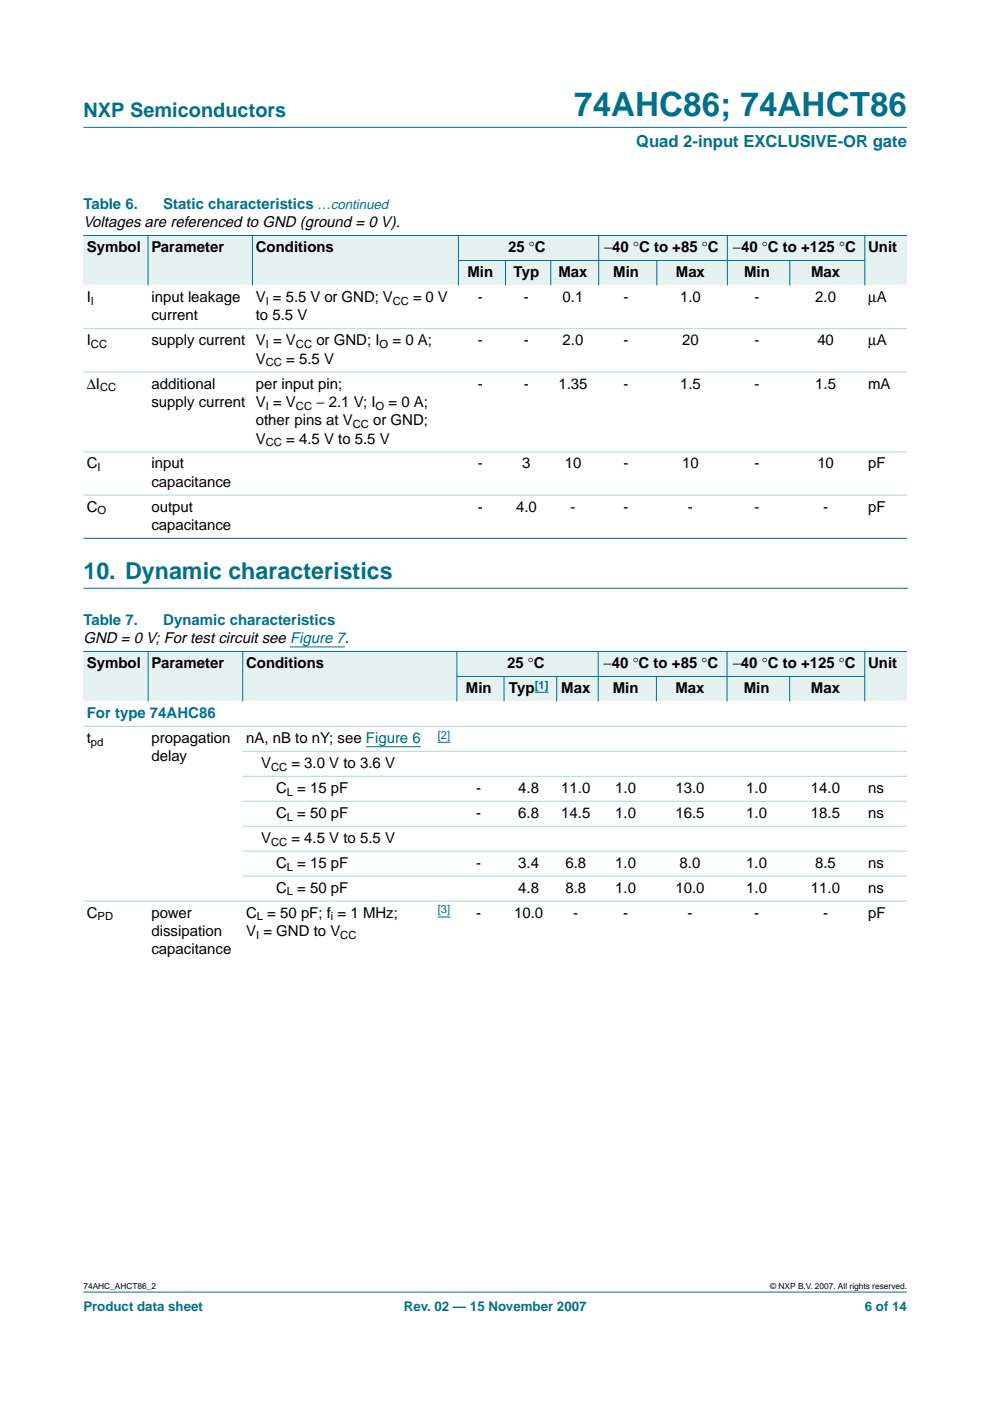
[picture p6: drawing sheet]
<svg xmlns="http://www.w3.org/2000/svg" width="210mm" height="297mm" viewBox="0 0 210 297" stroke-linecap="round" stroke-linejoin="round" font-family="sans-serif">
<defs><g id="words">
<text font-size="7.1" fill="#00708a" x="121.7" y="24.7">74AHC86; 74AHCT86</text>
<text font-size="4.9" fill="#00708a" x="17.7" y="122.7">10. Dynamic characteristics</text>
<text font-size="4.2" fill="#00708a" x="17.7" y="24.9">NXP Semiconductors</text>
<text font-size="3.5" fill="#00708a" x="134.9" y="31.1">Quad 2-input EXCLUSIVE-OR gate</text>
<g font-size="3.2" fill="#00708a">
<text x="17.7" y="44.3">Table 6.</text>
<text x="34.6" y="44.3">Static characteristics …continued</text>
<text x="17.7" y="132.5">Table 7.</text>
<text x="34.6" y="132.5">Dynamic characteristics</text>
<text x="18.4" y="152.2">For type 74AHC86</text>
</g>
<g font-size="3.2">
<text x="17.7" y="48.2">Voltages are referenced to GND (ground = 0 V).</text>
<text x="18.4" y="53.5">Symbol</text>
<text x="32.1" y="53.5">Parameter</text>
<text x="54.2" y="53.5">Conditions</text>
<text x="107.7" y="53.5">25 °C</text>
<text x="128.1" y="53.5">−40 °C to +85 °C</text>
<text x="155.4" y="53.5">−40 °C to +125 °C</text>
<text x="184.1" y="53.5">Unit</text>
<text x="99.1" y="58.8">Min</text>
<text x="108.9" y="58.8">Typ</text>
<text x="118.4" y="58.8">Max</text>
<text x="130" y="58.8">Min</text>
<text x="143.3" y="58.8">Max</text>
<text x="157.8" y="58.8">Min</text>
<text x="172" y="58.8">Max</text>
<text x="18.4" y="64">I</text>
<text x="32.1" y="64">input leakage</text>
<text x="54.2" y="64">V = 5.5 V or GND; V</text>
<text x="87.6" y="64">= 0 V</text>
<text x="101.3" y="64">-</text>
<text x="111.1" y="64">-</text>
<text x="119.3" y="64">0.1</text>
<text x="132.2" y="64">-</text>
<text x="144.2" y="64">1.0</text>
<text x="160" y="64">-</text>
<text x="172.9" y="64">2.0</text>
<text x="184.1" y="64">µA</text>
<text x="32.1" y="67.9">current</text>
<text x="54.2" y="67.9">to 5.5 V</text>
<text x="18.4" y="73.2">I</text>
<text x="32.1" y="73.2">supply current V = V</text>
<text x="54.2" y="77.1">V</text>
<text x="60.7" y="77.1">= 5.5 V</text>
<text x="67.1" y="73.2">or GND; I</text>
<text x="83.2" y="73.2">= 0 A;</text>
<text x="101.3" y="73.2">-</text>
<text x="111.1" y="73.2">-</text>
<text x="119.3" y="73.2">2.0</text>
<text x="132.2" y="73.2">-</text>
<text x="144.6" y="73.2">20</text>
<text x="160" y="73.2">-</text>
<text x="173.3" y="73.2">40</text>
<text x="184.1" y="73.2">µA</text>
<text x="18.4" y="82.4">∆I</text>
<text x="32.1" y="82.4">additional</text>
<text x="54.2" y="82.4">per input pin;</text>
<text x="101.3" y="82.4">-</text>
<text x="111.1" y="82.4">-</text>
<text x="118.4" y="82.4">1.35</text>
<text x="132.2" y="82.4">-</text>
<text x="144.2" y="82.4">1.5</text>
<text x="160" y="82.4">-</text>
<text x="172.9" y="82.4">1.5</text>
<text x="184.1" y="82.4">mA</text>
<text x="32.1" y="86.3">supply current V = V</text>
<text x="67.1" y="86.3">− 2.1 V; I</text>
<text x="82.4" y="86.3">= 0 A;</text>
<text x="54.2" y="94">V</text>
<text x="54.2" y="90.2">other pins at V</text>
<text x="60.7" y="94">= 4.5 V to 5.5 V</text>
<text x="79.1" y="90.2">or GND;</text>
<text x="18.4" y="99.3">C</text>
<text x="32.1" y="99.3">input</text>
<text x="101.3" y="99.3">-</text>
<text x="110.7" y="99.3">3</text>
<text x="119.7" y="99.3">10</text>
<text x="132.2" y="99.3">-</text>
<text x="144.6" y="99.3">10</text>
<text x="160" y="99.3">-</text>
<text x="173.3" y="99.3">10</text>
<text x="184.1" y="99.3">pF</text>
<text x="32.1" y="103.2">capacitance</text>
<text x="18.4" y="108.5">C</text>
<text x="32.1" y="108.5">output</text>
<text x="32.1" y="112.4">capacitance</text>
<text x="101.3" y="108.5">-</text>
<text x="109.4" y="108.5">4.0</text>
<text x="121" y="108.5">-</text>
<text x="132.2" y="108.5">-</text>
<text x="145.9" y="108.5">-</text>
<text x="160" y="108.5">-</text>
<text x="174.5" y="108.5">-</text>
<text x="184.1" y="108.5">pF</text>
<text x="17.7" y="136.4">GND = 0 V; For test circuit see Figure 7.</text>
<text x="18.4" y="141.7">Symbol</text>
<text x="32.1" y="141.7">Parameter</text>
<text x="52.2" y="141.7">Conditions</text>
<text x="107.5" y="141.7">25 °C</text>
<text x="128" y="141.7">−40 °C to +85 °C</text>
<text x="155.4" y="141.7">−40 °C to +125 °C</text>
<text x="184.1" y="141.7">Unit</text>
<text x="98.8" y="146.9">Min</text>
<text x="107.9" y="146.9">Typ</text>
<text x="119" y="146.9">Max</text>
<text x="129.9" y="146.9">Min</text>
<text x="143.2" y="146.9">Max</text>
<text x="157.7" y="146.9">Min</text>
<text x="171.9" y="146.9">Max</text>
<text x="18.4" y="157.5">t</text>
<text x="32.1" y="157.5">propagation</text>
<text x="32.1" y="161.4">delay</text>
<text x="52.2" y="157.5">nA, nB to nY; see Figure 6</text>
<text x="55.3" y="162.8">V</text>
<text x="61.8" y="162.8">= 3.0 V to 3.6 V</text>
<text x="58.5" y="173.4">C = 50 pF</text>
<text x="58.5" y="168.1">C = 15 pF</text>
<text x="101" y="168.1">-</text>
<text x="101" y="173.4">-</text>
<text x="109.9" y="168.1">4.8</text>
<text x="109.9" y="173.4">6.8</text>
<text x="119" y="168.1">11.0</text>
<text x="119" y="173.4">14.5</text>
<text x="130.4" y="168.1">1.0</text>
<text x="130.4" y="173.4">1.0</text>
<text x="143.2" y="168.1">13.0</text>
<text x="143.2" y="173.4">16.5</text>
<text x="158.2" y="168.1">1.0</text>
<text x="158.2" y="173.4">1.0</text>
<text x="171.9" y="168.1">14.0</text>
<text x="171.9" y="173.4">18.5</text>
<text x="184.1" y="168.1">ns</text>
<text x="184.1" y="173.4">ns</text>
<text x="55.3" y="178.7">V</text>
<text x="61.8" y="178.7">= 4.5 V to 5.5 V</text>
<text x="58.5" y="184">C = 15 pF</text>
<text x="101" y="184">-</text>
<text x="109.9" y="184">3.4</text>
<text x="119.9" y="184">6.8</text>
<text x="130.4" y="184">1.0</text>
<text x="144.1" y="184">8.0</text>
<text x="158.2" y="184">1.0</text>
<text x="172.8" y="184">8.5</text>
<text x="184.1" y="184">ns</text>
<text x="58.5" y="189.3">C = 50 pF</text>
<text x="109.9" y="189.3">4.8</text>
<text x="119.9" y="189.3">8.8</text>
<text x="130.4" y="189.3">1.0</text>
<text x="143.2" y="189.3">10.0</text>
<text x="158.2" y="189.3">1.0</text>
<text x="171.9" y="189.3">11.0</text>
<text x="184.1" y="189.3">ns</text>
<text x="18.4" y="194.6">C</text>
<text x="32.1" y="194.6">power</text>
<text x="52.2" y="194.6">C = 50 pF; f = 1 MHz;</text>
<text x="101" y="194.6">-</text>
<text x="109" y="194.6">10.0</text>
<text x="121.5" y="194.6">-</text>
<text x="132.1" y="194.6">-</text>
<text x="145.8" y="194.6">-</text>
<text x="159.9" y="194.6">-</text>
<text x="174.5" y="194.6">-</text>
<text x="184.1" y="194.6">pF</text>
<text x="32.1" y="198.5">dissipation</text>
<text x="32.1" y="202.3">capacitance</text>
<text x="52.2" y="198.5">V = GND to V</text>
</g>
<g font-size="2.8" fill="#00708a">
<text x="17.7" y="278">Product data sheet</text>
<text x="85.6" y="278">Rev. 02 — 15 November 2007</text>
<text x="183.4" y="278">6 of 14</text>
</g>
<g font-size="2.4">
<text x="19.3" y="64.6">I</text>
<text x="56.4" y="64.6">I</text>
<text x="83.3" y="64.6">CC</text>
<text x="19.3" y="73.8">CC</text>
<text x="56.4" y="73.8">I</text>
<text x="56.4" y="77.7">CC</text>
<text x="62.8" y="73.8">CC</text>
<text x="80.5" y="73.8">O</text>
<text x="21.2" y="83">CC</text>
<text x="56.4" y="86.8">I</text>
<text x="62.8" y="86.8">CC</text>
<text x="79.6" y="86.8">O</text>
<text x="56.4" y="94.6">CC</text>
<text x="74.8" y="90.7">CC</text>
<text x="20.7" y="99.9">I</text>
<text x="20.7" y="109.1">O</text>
<text x="19.3" y="158.1">pd</text>
<text x="57.5" y="163.4">CC</text>
<text x="60.8" y="168.7">L</text>
<text x="60.8" y="174">L</text>
<text x="57.5" y="179.3">CC</text>
<text x="60.8" y="184.6">L</text>
<text x="60.8" y="189.9">L</text>
<text x="20.7" y="195.1">PD</text>
<text x="54.5" y="195.1">L</text>
<text x="70.2" y="195.1">i</text>
<text x="54.3" y="199">I</text>
<text x="72.2" y="199">CC</text>
</g>
<g font-size="2.4" fill="#00f">
<text x="113.4" y="146">[1]</text>
<text x="92.8" y="156.6">[2]</text>
<text x="92.8" y="193.6">[3]</text>
</g>
<g font-size="1.8">
<text x="17.7" y="273.4">74AHC_AHCT86_2</text>
<text x="163.3" y="273.4">© NXP B.V. 2007. All rights reserved.</text>
</g>
</g></defs>
<g fill="#00708a" stroke="#00708a" stroke-width=".21">
<path d="M17.7 273.9h174.6z"/>
<path d="M17.7 27h174.6z"/>
</g>
<path d="M17.7 124.7h174.7" fill="none" stroke="#00708a" stroke-width=".21"/>
<g fill="#e6f2f2">
<path d="M17.7 49.9h13.7v10.6h-13.7z" fill-rule="evenodd"/>
<path d="M31.4 49.9h22.1v10.6h-22.1z" fill-rule="evenodd"/>
<path d="M53.5 49.9h43.7v10.6h-43.7z" fill-rule="evenodd"/>
<path d="M97.2 49.9h29.7v5.3h-29.7z" fill-rule="evenodd"/>
<path d="M126.9 49.9h27.3v5.3h-27.3z" fill-rule="evenodd"/>
<path d="M154.2 49.9h29.2v5.3h-29.2z" fill-rule="evenodd"/>
<path d="M183.4 49.9h8.9v10.6h-8.9z" fill-rule="evenodd"/>
<path d="M97.2 55.2h10v5.3h-10z" fill-rule="evenodd"/>
<path d="M107.2 55.2h9.6v5.3h-9.6z" fill-rule="evenodd"/>
<path d="M116.8 55.2h10.1v5.3h-10.1z" fill-rule="evenodd"/>
<path d="M126.9 55.2h12.4v5.3h-12.4z" fill-rule="evenodd"/>
<path d="M139.3 55.2h14.9v5.3h-14.9z" fill-rule="evenodd"/>
<path d="M154.2 55.2h13.3v5.3h-13.3z" fill-rule="evenodd"/>
<path d="M167.5 55.2h15.9v5.3h-15.9z" fill-rule="evenodd"/>
</g>
<g fill="#00708a" stroke="#00708a" stroke-width=".21">
<path d="M31.4 49.9v10.6z"/>
<path d="M53.5 49.9v10.6z"/>
<path d="M97.2 49.9v10.6z"/>
<path d="M107.2 55.2v5.3z"/>
<path d="M116.8 55.2v5.3z"/>
<path d="M126.9 49.9v10.6z"/>
<path d="M139.3 55.2v5.3z"/>
<path d="M154.2 49.9v10.6z"/>
<path d="M167.5 55.2v5.3z"/>
<path d="M183.4 49.9v10.6z"/>
<path d="M17.7 49.9h174.6z"/>
<path d="M97.2 55.2h86.2z"/>
<path d="M17.7 114.1h174.6z"/>
</g>
<g fill="#b3d4db" stroke="#b3d4db" stroke-width=".21">
<path d="M17.7 69.7h174.6z"/>
<path d="M17.7 78.9h174.6z"/>
<path d="M17.7 95.8h174.6z"/>
<path d="M17.7 105h174.6z"/>
</g>
<path d="M61.5 137.2h11.6" fill="none" stroke="#00f" stroke-width=".21"/>
<g fill="#e6f2f2">
<path d="M17.7 138.1h13.7v10.6h-13.7z" fill-rule="evenodd"/>
<path d="M31.4 138.1h20.1v10.6h-20.1z" fill-rule="evenodd"/>
<path d="M51.5 138.1h45.4v10.6h-45.4z" fill-rule="evenodd"/>
<path d="M96.9 138.1h29.9v5.3h-29.9z" fill-rule="evenodd"/>
<path d="M126.8 138.1h27.4v5.3h-27.4z" fill-rule="evenodd"/>
<path d="M154.2 138.1h29.1v5.3h-29.1z" fill-rule="evenodd"/>
<path d="M183.3 138.1h9v10.6h-9z" fill-rule="evenodd"/>
<path d="M96.9 143.4h10v5.3h-10z" fill-rule="evenodd"/>
<path d="M106.9 143.4h11.1v5.3h-11.1z" fill-rule="evenodd"/>
</g>
<path d="M113.4 146.8h2.9z" fill="#00f" stroke="#00f" stroke-width=".21"/>
<g fill="#e6f2f2">
<path d="M118 143.4h8.8v5.3h-8.8z" fill-rule="evenodd"/>
<path d="M126.8 143.4h12.4v5.3h-12.4z" fill-rule="evenodd"/>
<path d="M139.2 143.4h15v5.3h-15z" fill-rule="evenodd"/>
<path d="M154.2 143.4h13.2v5.3h-13.2z" fill-rule="evenodd"/>
<path d="M167.4 143.4h15.9v5.3h-15.9z" fill-rule="evenodd"/>
</g>
<path d="M77.6 158.3h11.6M92.8 157.4h2.7M92.8 194.4h2.7" fill="none" stroke="#00f" stroke-width=".21"/>
<g fill="#00708a" stroke="#00708a" stroke-width=".21">
<path d="M31.4 138.1v10.6z"/>
<path d="M51.5 138.1v10.6z"/>
<path d="M96.9 138.1v10.6z"/>
<path d="M106.9 143.4v5.3z"/>
<path d="M118 143.4v5.3z"/>
<path d="M126.8 138.1v10.6z"/>
<path d="M139.2 143.4v5.3z"/>
<path d="M154.2 138.1v10.6z"/>
<path d="M167.4 143.4v5.3z"/>
<path d="M183.3 138.1v10.6z"/>
<path d="M17.7 138.1h174.6z"/>
<path d="M96.8 143.4h86.6z"/>
</g>
<g fill="#b3d4db" stroke="#b3d4db" stroke-width=".21">
<path d="M17.7 154h174.6z"/>
<path d="M51.5 159.3h140.8z"/>
<path d="M51.5 164.6h140.8z"/>
<path d="M51.5 169.9h140.8z"/>
<path d="M51.5 175.2h140.8z"/>
<path d="M51.5 180.5h140.8z"/>
<path d="M51.5 185.8h140.8z"/>
<path d="M17.7 191h174.6z"/>
</g>
<use href="#words"/>
</svg>
